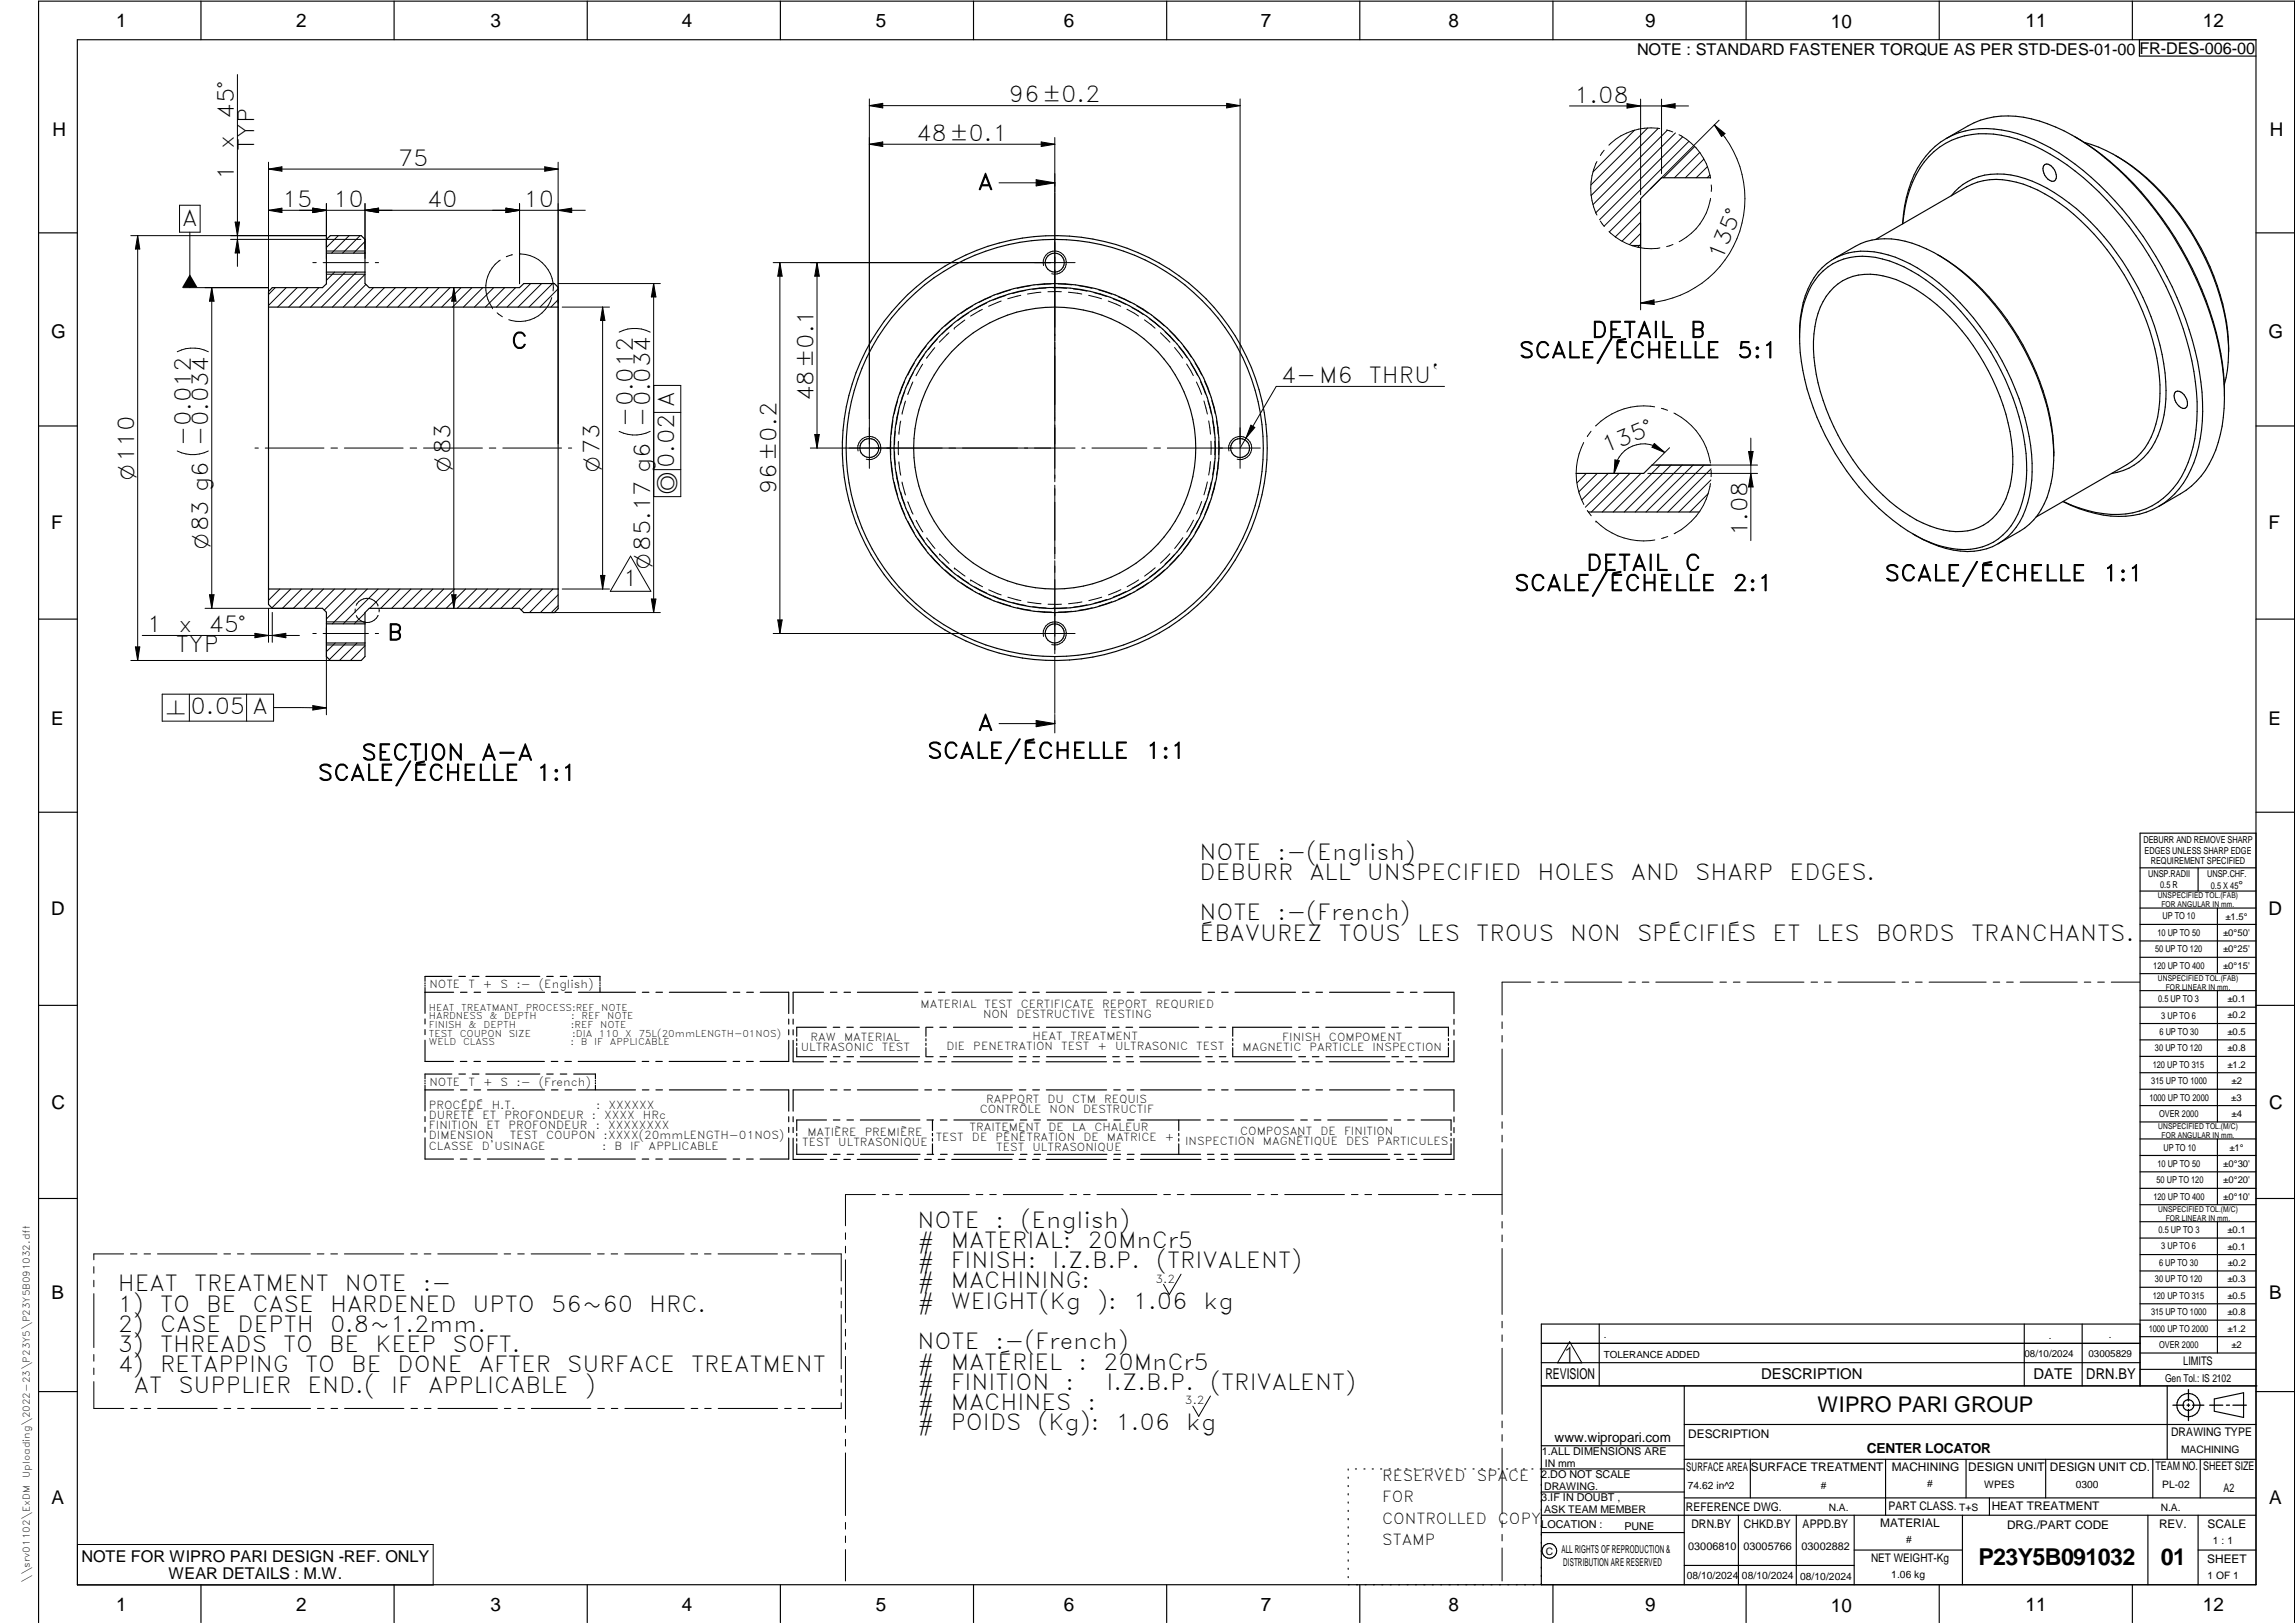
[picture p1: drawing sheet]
<svg xmlns="http://www.w3.org/2000/svg" width="594mm" height="420mm" viewBox="0 0 594 420" stroke-linecap="round" stroke-linejoin="round" font-family="sans-serif">
<defs><g id="words">
<g font-size="6">
<text x="512.1" y="405.2">P23Y5B091032</text>
<text x="559.4" y="405.2">01</text>
</g>
<g font-size="5.7">
<text x="261.1" y="26.5">96±0.2</text>
<text x="407.5" y="26.5">1.08</text>
<text x="60.6" y="30.7" transform="rotate(-90 60.6 30.7)">45°</text>
<text x="60.6" y="38.5" transform="rotate(-90 60.6 38.5)">x</text>
<text x="65.8" y="39.2" transform="rotate(-90 65.8 39.2)">TYP</text>
<text x="237.1" y="36.4">48±0.1</text>
<text x="60.6" y="46.6" transform="rotate(-90 60.6 46.6)">1</text>
<text x="103" y="42.9">75</text>
<text x="73" y="53.6">15</text>
<text x="86.3" y="53.6">10</text>
<text x="110.5" y="53.6">40</text>
<text x="135.5" y="53.6">10</text>
<text x="253.1" y="49.1">A</text>
<text x="47.2" y="58.4">A</text>
<text x="445.8" y="67.7" transform="rotate(-68 445.8 67.7)">135°</text>
<text x="411.9" y="87.4">DETAIL</text>
<text x="437.5" y="87.4">B</text>
<text x="132.3" y="90.2">C</text>
<text x="393.2" y="92.7">SCALE/ÉCHELLE</text>
<text x="449.7" y="92.7">5:1</text>
<text x="331.6" y="99.2">4-M6</text>
<text x="354.3" y="99.2">THRU`</text>
<text x="210.6" y="103.8" transform="rotate(-90 210.6 103.8)">48±0.1</text>
<text x="163.8" y="110.4" transform="rotate(-90 163.8 110.4)">-0.012</text>
<text x="168.3" y="110.4" transform="rotate(-90 168.3 110.4)">-0.034</text>
<text x="49.4" y="115.5" transform="rotate(-90 49.4 115.5)">-0.012</text>
<text x="53.9" y="115.5" transform="rotate(-90 53.9 115.5)">-0.034</text>
<text x="415.7" y="117.4" transform="rotate(-22 415.7 117.4)">135°</text>
<text x="174.5" y="121.2" transform="rotate(-90 174.5 121.2)">0.02 A</text>
<text x="201" y="127.8" transform="rotate(-90 201 127.8)">96±0.2</text>
<text x="452.3" y="138.7" transform="rotate(-90 452.3 138.7)">1.08</text>
<text x="410.6" y="147.7">DETAIL</text>
<text x="436.1" y="147.7">C</text>
<text x="161.2" y="151.8">1</text>
<text x="392" y="153">SCALE/ÉCHELLE</text>
<text x="448.5" y="153">2:1</text>
<text x="487.8" y="150.4">SCALE/ÉCHELLE</text>
<text x="544.4" y="150.4">1:1</text>
<text x="38.1" y="163.7">1</text>
<text x="46.2" y="163.7">x</text>
<text x="54" y="163.7">45°</text>
<text x="100.2" y="165.7">B</text>
<text x="45.5" y="168.9">TYP</text>
<text x="49.4" y="185">0.05 A</text>
<text x="253.1" y="189.1">A</text>
<text x="93.5" y="196.8">SECTION</text>
<text x="124.6" y="196.8">A-A</text>
<text x="240" y="196.3">SCALE/ÉCHELLE</text>
<text x="296.6" y="196.3">1:1</text>
<text x="82.2" y="202.1">SCALE/ÉCHELLE</text>
<text x="138.8" y="202.1">1:1</text>
<text x="310.5" y="222.5">NOTE</text>
<text x="310.5" y="227.8">DEBURR</text>
<text x="330.7" y="222.5">:-(English)</text>
<text x="339" y="227.8">ALL</text>
<text x="353.9" y="227.8">UNSPECIFIED</text>
<text x="398" y="227.8">HOLES</text>
<text x="422.2" y="227.8">AND</text>
<text x="438.8" y="227.8">SHARP</text>
<text x="463.2" y="227.8">EDGES.</text>
<text x="310.5" y="238.3">NOTE</text>
<text x="330.7" y="238.3">:-(French)</text>
<text x="310.5" y="243.5">ÉBAVUREZ</text>
<text x="346.5" y="243.5">TOUS</text>
<text x="366.8" y="243.5">LES</text>
<text x="382.1" y="243.5">TROUS</text>
<text x="406.4" y="243.5">NON</text>
<text x="423.8" y="243.5">SPÉCIFIÉS</text>
<text x="458.9" y="243.5">ET</text>
<text x="470.2" y="243.5">LES</text>
<text x="485.6" y="243.5">BORDS</text>
<text x="510.2" y="243.5">TRANCHANTS.</text>
<text x="237.5" y="317.8">NOTE</text>
<text x="257.7" y="317.8">:</text>
<text x="264.1" y="317.8">(English)</text>
<text x="237.5" y="323">#</text>
<text x="246.1" y="323">MATERIAL:</text>
<text x="281.5" y="323">20MnCr5</text>
<text x="237.5" y="328.3">#</text>
<text x="246.1" y="328.3">FINISH:</text>
<text x="272.4" y="328.3">I.Z.B.P.</text>
<text x="299.3" y="328.3">(TRIVALENT)</text>
<text x="30.5" y="334.3">HEAT</text>
<text x="50.2" y="334.3">TREATMENT</text>
<text x="89.3" y="334.3">NOTE</text>
<text x="109.5" y="334.3">:-</text>
<text x="237.5" y="333.5">#</text>
<text x="246.1" y="333.5">MACHINING:</text>
<text x="30.5" y="339.6">1)</text>
<text x="41.4" y="339.6">TO</text>
<text x="53.4" y="339.6">BE</text>
<text x="65.3" y="339.6">CASE</text>
<text x="85.5" y="339.6">HARDENED</text>
<text x="122.4" y="339.6">UPTO</text>
<text x="142.7" y="339.6">56~60</text>
<text x="168.1" y="339.6">HRC.</text>
<text x="237.5" y="338.8">#</text>
<text x="246.1" y="338.8">WEIGHT(Kg</text>
<text x="284" y="338.8">):</text>
<text x="293.3" y="338.8">1.06</text>
<text x="311.6" y="338.8">kg</text>
<text x="30.5" y="344.8">2)</text>
<text x="41.4" y="344.8">CASE</text>
<text x="61.5" y="344.8">DEPTH</text>
<text x="85.4" y="344.8">0.8~1.2mm.</text>
<text x="30.5" y="350.1">3)</text>
<text x="41.4" y="350.1">THREADS</text>
<text x="73.3" y="350.1">TO</text>
<text x="85.2" y="350.1">BE</text>
<text x="97.2" y="350.1">KEEP</text>
<text x="117.2" y="350.1">SOFT.</text>
<text x="237.5" y="349.3">NOTE</text>
<text x="257.7" y="349.3">:-(French)</text>
<text x="404.3" y="352.8">1</text>
<text x="30.5" y="355.3">4)</text>
<text x="41.4" y="355.3">RETAPPING</text>
<text x="79" y="355.3">TO</text>
<text x="90.9" y="355.3">BE</text>
<text x="102.9" y="355.3">DONE</text>
<text x="123.9" y="355.3">AFTER</text>
<text x="146.9" y="355.3">SURFACE</text>
<text x="178.9" y="355.3">TREATMENT</text>
<text x="237.5" y="354.5">#</text>
<text x="237.5" y="359.8">#</text>
<text x="246.1" y="359.8">FINITION</text>
<text x="246.1" y="354.5">MATÉRIEL</text>
<text x="275.8" y="359.8">:</text>
<text x="279.2" y="354.5">:</text>
<text x="285.6" y="354.5">20MnCr5</text>
<text x="286.4" y="359.8">I.Z.B.P.</text>
<text x="313.3" y="359.8">(TRIVALENT)</text>
<text x="34.7" y="360.6">AT</text>
<text x="46.2" y="360.6">SUPPLIER</text>
<text x="79.6" y="360.6">END.(</text>
<text x="101.2" y="360.6">IF</text>
<text x="110.8" y="360.6">APPLICABLE</text>
<text x="151.3" y="360.6">)</text>
<text x="237.5" y="365">#</text>
<text x="246.1" y="365">MACHINES</text>
<text x="281.5" y="365">:</text>
<text x="237.5" y="370.3">#</text>
<text x="246.1" y="370.3">POIDS</text>
<text x="268.5" y="370.3">(Kg):</text>
<text x="288.8" y="370.3">1.06</text>
<text x="307.1" y="370.3">kg</text>
</g>
<text font-size="5.6" x="470.5" y="365.5">WIPRO PARI GROUP</text>
<g font-size="5.4">
<text x="34.7" y="124.2" transform="rotate(-90 34.7 124.2)">O110</text>
<text x="116.6" y="122.3" transform="rotate(-90 116.6 122.3)">O83</text>
<text x="155.1" y="122.3" transform="rotate(-90 155.1 122.3)">O73</text>
<text x="174.5" y="127.9" transform="rotate(-90 174.5 127.9)">a</text>
<text x="53.9" y="142.2" transform="rotate(-90 53.9 142.2)">O83 g6</text>
<text x="168.3" y="147.2" transform="rotate(-90 168.3 147.2)">O85.17 g6</text>
<text x="43.1" y="185">n</text>
</g>
<g font-size="4.9">
<text x="30" y="6.9">1</text>
<text x="76.7" y="6.9">2</text>
<text x="127" y="6.9">3</text>
<text x="176.5" y="6.9">4</text>
<text x="226.7" y="6.9">5</text>
<text x="275.4" y="6.9">6</text>
<text x="326.4" y="6.9">7</text>
<text x="375" y="6.9">8</text>
<text x="425.8" y="6.9">9</text>
<text x="473.9" y="7.3">10</text>
<text x="524.3" y="6.9">11</text>
<text x="570.2" y="6.9">12</text>
<text x="13.6" y="35.1">H</text>
<text x="587.6" y="35.1">H</text>
<text x="13.2" y="87.5">G</text>
<text x="587.2" y="87.5">G</text>
<text x="13.2" y="137">F</text>
<text x="587.2" y="137">F</text>
<text x="13.2" y="187.6">E</text>
<text x="587.2" y="187.6">E</text>
<text x="13.2" y="237">D</text>
<text x="587.2" y="237">D</text>
<text x="13.4" y="287.1">C</text>
<text x="587.4" y="287.1">C</text>
<text x="13.4" y="336.2">B</text>
<text x="587.4" y="336.2">B</text>
<text x="13.4" y="389.3">A</text>
<text x="587.4" y="389.3">A</text>
<text x="30" y="416.9">1</text>
<text x="76.7" y="416.9">2</text>
<text x="127" y="416.9">3</text>
<text x="176.5" y="416.9">4</text>
<text x="226.7" y="416.9">5</text>
<text x="275.4" y="416.9">6</text>
<text x="326.4" y="416.9">7</text>
<text x="375" y="416.9">8</text>
<text x="425.8" y="416.9">9</text>
<text x="473.9" y="417.3">10</text>
<text x="524.3" y="416.9">11</text>
<text x="570.2" y="416.9">12</text>
</g>
<g font-size="4.2">
<text x="423.7" y="14.3">NOTE : STANDARD FASTENER TORQUE AS PER STD-DES-01-00</text>
<text x="553.8" y="14">FR-DES-006-00</text>
<text x="21.1" y="404.3">NOTE FOR WIPRO PARI DESIGN -REF. ONLY</text>
<text x="43.6" y="408.8">WEAR DETAILS : M.W.</text>
</g>
<g font-size="3.9">
<text x="400" y="357.1">REVISION</text>
<text x="455.9" y="357.1">DESCRIPTION</text>
<text x="526.4" y="357.1">DATE</text>
<text x="540" y="357.1">DRN.BY</text>
<text x="357.8" y="383.3">RESERVED</text>
<text x="382.3" y="383.3">SPACE</text>
<text x="357.8" y="388.9">FOR</text>
<text x="357.8" y="394.5">CONTROLLED</text>
<text x="387.8" y="394.5">COPY</text>
<text x="357.8" y="400">STAMP</text>
</g>
<text font-size="3.6" x="483.2" y="376.1">CENTER LOCATOR</text>
<text font-size="3.5" x="402.4" y="373.3">www.wipropari.com</text>
<g font-size="3.1">
<text x="565.1" y="353.5">LIMITS</text>
<text x="562" y="371.7">DRAWING TYPE</text>
<text x="437" y="372.3">DESCRIPTION</text>
<text x="436.5" y="380.8">SURFACE AREA</text>
<text x="453.3" y="380.8">SURFACE TREATMENT</text>
<text x="489.7" y="380.8">MACHINING</text>
<text x="509.5" y="380.8">DESIGN UNIT</text>
<text x="530.6" y="380.8">DESIGN UNIT CD.</text>
<text x="558" y="380.6">TEAM NO.</text>
<text x="570.3" y="380.7">SHEET SIZE</text>
<text x="575.6" y="386.1">A2</text>
<text x="436.4" y="391.1">REFERENCE DWG.</text>
<text x="437.8" y="395.5">DRN.BY</text>
<text x="451.4" y="395.4">CHKD.BY</text>
<text x="466.6" y="395.5">APPD.BY</text>
<text x="486.7" y="395.4">MATERIAL</text>
<text x="488.9" y="390.9">PART CLASS.</text>
<text x="515.6" y="390.9">HEAT TREATMENT</text>
<text x="519.6" y="395.9">DRG./PART CODE</text>
<text x="558.9" y="395.5">REV.</text>
<text x="571.4" y="395.6">SCALE</text>
<text x="484.3" y="404.2">NET WEIGHT-Kg</text>
<text x="571.4" y="404.7">SHEET</text>
</g>
<text font-size="3" x="579.5" y="230.1">°</text>
<g font-size="2.8">
<text x="111.2" y="255.8">NOTE</text>
<text x="121.3" y="255.8">T</text>
<text x="125" y="255.8">+</text>
<text x="129.6" y="255.8">S</text>
<text x="133.7" y="255.8">:-</text>
<text x="139.5" y="255.8">(English)</text>
<text x="238.3" y="260.9">MATERIAL</text>
<text x="254.5" y="263.5">NON</text>
<text x="254.9" y="260.9">TEST</text>
<text x="263.1" y="263.5">DESTRUCTIVE</text>
<text x="264.2" y="260.9">CERTIFICATE</text>
<text x="285.3" y="260.9">REPORT</text>
<text x="285.6" y="263.5">TESTING</text>
<text x="299.1" y="260.9">REQURIED</text>
<text x="209.8" y="269.4">RAW</text>
<text x="218.5" y="269.4">MATERIAL</text>
<text x="267.3" y="269.3">HEAT</text>
<text x="277.1" y="269.3">TREATMENT</text>
<text x="331.9" y="269.5">FINISH</text>
<text x="344" y="269.5">COMPOMENT</text>
<text x="207.3" y="272">ULTRASONIC</text>
<text x="228.3" y="272">TEST</text>
<text x="245" y="271.9">DIE</text>
<text x="252" y="271.9">PENETRATION</text>
<text x="274.7" y="271.9">TEST</text>
<text x="284.1" y="271.9">+</text>
<text x="288.7" y="271.9">ULTRASONIC</text>
<text x="309.6" y="271.9">TEST</text>
<text x="321.6" y="272.2">MAGNETIC</text>
<text x="339" y="272.2">PARTICLE</text>
<text x="355.3" y="272.2">INSPECTION</text>
<text x="111.2" y="281.1">NOTE</text>
<text x="121.3" y="281.1">T</text>
<text x="125" y="281.1">+</text>
<text x="129.6" y="281.1">S</text>
<text x="133.7" y="281.1">:-</text>
<text x="139.5" y="281.1">(French)</text>
<text x="111" y="287.1">PROCÉDÉ</text>
<text x="127.3" y="287.1">H.T.</text>
<text x="154.3" y="287.1">:</text>
<text x="157.5" y="287.1">XXXXXX</text>
<text x="255.3" y="285.5">RAPPORT</text>
<text x="271.2" y="285.5">DU</text>
<text x="277.5" y="285.5">CTM</text>
<text x="285.8" y="285.5">REQUIS</text>
<text x="111" y="289.7">DURETÉ</text>
<text x="111" y="292.4">FINITION</text>
<text x="124.9" y="289.7">ET</text>
<text x="125.9" y="292.4">ET</text>
<text x="130.6" y="289.7">PROFONDEUR</text>
<text x="131.6" y="292.4">PROFONDEUR</text>
<text x="153.2" y="289.7">:</text>
<text x="154.2" y="292.4">:</text>
<text x="156.4" y="289.7">XXXX</text>
<text x="157.4" y="292.4">XXXXXXXX</text>
<text x="166.4" y="289.7">HRc</text>
<text x="209" y="294">MATIÈRE</text>
<text x="223.8" y="294">PREMIÈRE</text>
<text x="251" y="292.7">TRAITEMENT</text>
<text x="253.6" y="288.1">CONTRÔLE</text>
<text x="271.4" y="292.7">DE</text>
<text x="271.7" y="288.1">NON</text>
<text x="277.5" y="292.7">LA</text>
<text x="280.4" y="288.1">DESTRUCTIF</text>
<text x="283.3" y="292.7">CHALEUR</text>
<text x="321" y="293.8">COMPOSANT</text>
<text x="341.8" y="293.8">DE</text>
<text x="347.9" y="293.8">FINITION</text>
<text x="111" y="295">DIMENSION</text>
<text x="111" y="297.6">CLASSE</text>
<text x="124.7" y="297.6">D'USINAGE</text>
<text x="132" y="295">TEST</text>
<text x="141.3" y="295">COUPON</text>
<text x="155.9" y="297.6">:</text>
<text x="156.3" y="295">:XXXX(20mmLENGTH-01NOS)</text>
<text x="159.1" y="297.6">B</text>
<text x="163.1" y="297.6">IF</text>
<text x="167.9" y="297.6">APPLICABLE</text>
<text x="207.6" y="296.6">TEST</text>
<text x="217" y="296.6">ULTRASONIQUE</text>
<text x="242.2" y="295.3">TEST</text>
<text x="251.6" y="295.3">DE</text>
<text x="257.7" y="295.3">PÉNÉTRATION</text>
<text x="257.9" y="297.9">TEST</text>
<text x="267.3" y="297.9">ULTRASONIQUE</text>
<text x="280.4" y="295.3">DE</text>
<text x="286.5" y="295.3">MATRICE</text>
<text x="301.5" y="295.3">+</text>
<text x="306.8" y="296.4">INSPECTION</text>
<text x="326.9" y="296.4">MAGNÉTIQUE</text>
<text x="348.4" y="296.4">DES</text>
<text x="356.5" y="296.4">PARTICULES</text>
<text x="299.1" y="332.1">3.2</text>
<text x="560.4" y="357.7">Gen Tol.: IS 2102</text>
<text x="306.7" y="363.6">3.2</text>
<text x="399.1" y="376.6">1.ALL DIMENSIONS ARE</text>
<text x="399" y="382.7">2.DO NOT SCALE</text>
<text x="399" y="388.7">3.IF IN DOUBT ,</text>
<text x="399" y="395.4">LOCATION :</text>
<text x="420.5" y="396">PUNE</text>
<text x="404.2" y="402">ALL RIGHTS OF REPRODUCTION &amp;</text>
<text x="437" y="401.2">03006810</text>
<text x="451.3" y="401.2">03005766</text>
<text x="466.3" y="401.2">03002882</text>
<text x="404.7" y="405.4">DISTRIBUTION ARE RESERVED</text>
</g>
<g font-size="2.7">
<text x="564.6" y="376.2">MACHINING</text>
<text x="399.9" y="379.7">IN mm</text>
<text x="399.7" y="385.7">DRAWING.</text>
<text x="436.9" y="385.4">74.62 in^2</text>
<text x="471.4" y="385.5">#</text>
<text x="498.9" y="385">#</text>
<text x="513.6" y="385.3">WPES</text>
<text x="537.3" y="385.1">0300</text>
<text x="559.7" y="385.1">PL-02</text>
<text x="399.7" y="391.8">ASK TEAM MEMBER</text>
<text x="473.4" y="391.2">N.A.</text>
<text x="507.1" y="391.2">T+S</text>
<text x="559.3" y="391.1">N.A.</text>
<text x="493.4" y="399.5">#</text>
<text x="572.8" y="399.7">1 : 1</text>
<text x="400.1" y="402.5">C</text>
<text x="436.6" y="408.7">08/10/2024</text>
<text x="450.9" y="408.8">08/10/2024</text>
<text x="466" y="408.9">08/10/2024</text>
<text x="489.6" y="408.5">1.06 kg</text>
<text x="571.4" y="408.7">1 OF 1</text>
</g>
<g font-size="2.5">
<text x="554.9" y="218.3">DEBURR AND REMOVE SHARP</text>
<text x="555.2" y="221">EDGES UNLESS SHARP EDGE</text>
<text x="556.1" y="227.1">UNSP.RADII</text>
<text x="556.8" y="223.8">REQUIREMENT SPECIFIED</text>
<text x="571.4" y="226.9">UNSP.CHF.</text>
<text x="559.2" y="229.9">0.5 R</text>
<text x="572.3" y="230.1">0.5 X 45</text>
<text x="559.8" y="238">UP TO 10</text>
<text x="576.1" y="238.1">±1.5°</text>
<text x="558.5" y="242.2">10 UP TO 50</text>
<text x="575.5" y="242.3">±0°50'</text>
<text x="557.4" y="250.7">120 UP TO 400</text>
<text x="557.9" y="246.5">50 UP TO 120</text>
<text x="575.5" y="250.7">±0°15'</text>
<text x="575.5" y="246.5">±0°25'</text>
<text x="558.7" y="259.4">0.5 UP TO 3</text>
<text x="559.5" y="263.7">3 UP TO 6</text>
<text x="576.6" y="263.6">±0.2</text>
<text x="576.6" y="259.4">±0.1</text>
<text x="559" y="267.9">6 UP TO 30</text>
<text x="576.6" y="267.9">±0.5</text>
<text x="557.8" y="272.2">30 UP TO 120</text>
<text x="576.6" y="272.2">±0.8</text>
<text x="556.9" y="280.7">315 UP TO 1000</text>
<text x="557.3" y="276.4">120 UP TO 315</text>
<text x="576.6" y="276.4">±1.2</text>
<text x="577.7" y="280.7">±2</text>
<text x="556.4" y="284.9">1000 UP TO 2000</text>
<text x="577.6" y="284.9">±3</text>
<text x="558.9" y="289.2">OVER 2000</text>
<text x="577.7" y="289.3">±4</text>
<text x="560" y="297.9">UP TO 10</text>
<text x="577.1" y="297.9">±1°</text>
<text x="558.5" y="302.1">10 UP TO 50</text>
<text x="575.5" y="302.1">±0°30'</text>
<text x="557.4" y="310.6">120 UP TO 400</text>
<text x="558.2" y="306.3">50 UP TO 120</text>
<text x="575.5" y="310.6">±0°10'</text>
<text x="575.5" y="306.4">±0°20'</text>
<text x="558.8" y="319.2">0.5 UP TO 3</text>
<text x="559.4" y="323.4">3 UP TO 6</text>
<text x="576.6" y="319.2">±0.1</text>
<text x="576.6" y="323.5">±0.1</text>
<text x="558.9" y="327.7">6 UP TO 30</text>
<text x="576.7" y="327.7">±0.2</text>
<text x="557.8" y="332">30 UP TO 120</text>
<text x="576.6" y="332">±0.3</text>
<text x="556.8" y="340.5">315 UP TO 1000</text>
<text x="557.3" y="336.3">120 UP TO 315</text>
<text x="576.6" y="336.3">±0.5</text>
<text x="576.6" y="340.5">±0.8</text>
<text x="415.2" y="346.4">.</text>
<text x="530.3" y="346.5">.</text>
<text x="545.9" y="346.4">.</text>
<text x="556.2" y="344.7">1000 UP TO 2000</text>
<text x="576.6" y="344.7">±1.2</text>
<text x="415.2" y="351.5">TOLERANCE ADDED</text>
<text x="524.1" y="351.3">08/10/2024</text>
<text x="540.6" y="351.4">03005829</text>
<text x="558.9" y="349">OVER 2000</text>
<text x="577.6" y="349">±2</text>
</g>
<g font-size="2.4">
<text x="111" y="261.7">HEAT</text>
<text x="111" y="263.9">HARDNESS</text>
<text x="119.4" y="261.7">TREATMANT</text>
<text x="126.7" y="263.9">&amp;</text>
<text x="130.5" y="263.9">DEPTH</text>
<text x="136.1" y="261.7">PROCESS:REF</text>
<text x="147.8" y="263.9">:</text>
<text x="150.6" y="263.9">REF</text>
<text x="155.6" y="261.7">NOTE</text>
<text x="157.2" y="263.9">NOTE</text>
<text x="111" y="266.1">FINISH</text>
<text x="111" y="268.4">TEST</text>
<text x="119" y="268.4">COUPON</text>
<text x="121.3" y="266.1">&amp;</text>
<text x="125.2" y="266.1">DEPTH</text>
<text x="131.7" y="268.4">SIZE</text>
<text x="147.8" y="266.1">:REF</text>
<text x="148.1" y="268.4">:DIA</text>
<text x="155.1" y="268.4">110</text>
<text x="155.3" y="266.1">NOTE</text>
<text x="161.9" y="268.4">X</text>
<text x="165.3" y="268.4">75L(20mmLENGTH-01NOS)</text>
<text x="111" y="270.6">WELD</text>
<text x="119.9" y="270.6">CLASS</text>
<text x="147.6" y="270.6">:</text>
<text x="150.3" y="270.6">B</text>
<text x="153.8" y="270.6">IF</text>
<text x="157.9" y="270.6">APPLICABLE</text>
<text x="7.7" y="382.7" transform="rotate(-90 7.7 382.7)">Uploading\2022-23\P23Y5\P23Y5B091032.dft</text>
<text x="7.7" y="409.8" transform="rotate(-90 7.7 409.8)">\\srv01102\ExDM</text>
</g>
<g font-size="2.1">
<text x="558.5" y="232.4">UNSPECIFIED TOL.(FAB)</text>
<text x="559.5" y="234.7">FOR ANGULAR IN mm.</text>
<text x="558.6" y="253.9">UNSPECIFIED TOL.(FAB)</text>
<text x="560.7" y="256.3">FOR LINEAR IN mm.</text>
<text x="558.7" y="292.3">UNSPECIFIED TOL.(M/C)</text>
<text x="559.6" y="294.7">FOR ANGULAR IN mm.</text>
<text x="558.7" y="313.7">UNSPECIFIED TOL.(M/C)</text>
<text x="560.6" y="316.1">FOR LINEAR IN mm.</text>
</g>
</g></defs>
<g fill="none" stroke="#000" stroke-width=".3">
<path d="M20 10.3h564v400h-564zM52 .3v10M102 .3v10M152 .3v10M202 .3v10M252 .3v10M302 .3v10M352 .3v10M402 .3v10M452 .3v10M502 .3v10M552 .3v10"/>
<path d="M553.8 10.3v4.2h30.2M503.8 35.9a30.3 30.3 0 0 1 12.3-5.6 32.2 32.2 0 0 1 20.3 4.7 76.3 76.3 0 0 1 25.7 25.5 83.8 83.8 0 0 1 13.7 40.3 36 36 0 0 1-4.9 21 20.6 20.6 0 0 1-6.5 6l-5.6 3.3M503.8 35.9a21.8 21.8 0 0 1 16.4-1.9 49.8 49.8 0 0 1 21.2 11.9 89.7 89.7 0 0 1 28.3 53 41.6 41.6 0 0 1-2.6 22.7 20.6 20.6 0 0 1-8.3 9.5M503.8 35.9a23 23 0 0 0-10.3 15.3l-.5 2.2-.5 4.6M536.9 35.3a76.2 76.2 0 0 1 26.2 26.3 81.9 81.9 0 0 1 12.7 37.8v2.5M539.6 36.9a42.4 42.4 0 0 1 20.2 13.5 66.5 66.5 0 0 1 16.9 36.8 33.8 33.8 0 0 1-.9 12.4M442.8 46h-12.7l-5.4 5.4v12.7M492.5 57.9a29.2 29.2 0 0 1 6.8-17.4 19.9 19.9 0 0 1 18.8-5.5 48 48 0 0 1 23.3 12.8 88.2 88.2 0 0 1 26.9 51 41.3 41.3 0 0 1-2.7 22.8 19.3 19.3 0 0 1-21.1 11.4 33.8 33.8 0 0 1-10.4-3.2M505.1 50.7a15.4 15.4 0 0 1 15.4-5.4 38.5 38.5 0 0 1 18.8 10.4 69.3 69.3 0 0 1 21.1 40.9 29.6 29.6 0 0 1-3.4 19.3 15.1 15.1 0 0 1-10.4 6.7M529.3 42.6a2.21 2.21 0 0 1 2.5 1.4l.3 .6a1.55 1.55 0 0 1-.7 2.3 3.2 3.2 0 0 1-2.3-4.1zM548.3 40.6a61.7 61.7 0 0 1 23.8 28.4 55.6 55.6 0 0 1 4.8 22.1M10 60.3h10"/>
<path d="M69.5 79.5h75M70.5 74.5h13l1-1v-11.5l1-1h8l1 1v11.4l1.1 1.1h38.9l1.1-1.1h7.9l1 1v83.2l-1 1h-7.9l-1.1-1.1h-38.9l-1.1 1.1v11.4l-1 1h-8l-1-1v-11.5l-1-1h-13l-1-1v-81zM84.5 70.4h10M84.5 65.5h10M470.8 71.2a15.6 15.6 0 0 1 16.5-4.1 42.2 42.2 0 0 1 20.3 13.5 67.2 67.2 0 0 1 16.9 36.8 27.9 27.9 0 0 1-3.9 18.7 15 15 0 0 1-15.7 5.8 34.5 34.5 0 0 1-16.7-8.7 68 68 0 0 1-21.9-39.6 31 31 0 0 1 2.6-19.7zM474.6 67l5.6-3.2a18.9 18.9 0 0 1 16.6-.2 52.3 52.3 0 0 1 21.6 18.1 65.1 65.1 0 0 1 13.2 35.3 25.5 25.5 0 0 1-5.1 17.6 27.2 27.2 0 0 1-9.3 6.2M474.7 74.4a14.1 14.1 0 0 1 14.4-2.6 40 40 0 0 1 18.8 13.8 58.4 58.4 0 0 1 13 30.5 25.4 25.4 0 0 1-3.2 15.8 13.3 13.3 0 0 1-14.7 5.3 36 36 0 0 1-17.2-10.6 59.2 59.2 0 0 1-16.2-34.1 25.3 25.3 0 0 1 3.1-15.8zM485.6 62l23.5-13.6a16.8 16.8 0 0 1 12.8-1.2 40.9 40.9 0 0 1 18.5 11.6 68.4 68.4 0 0 1 18.3 36.3 31.3 31.3 0 0 1-2.7 19.6 15.9 15.9 0 0 1-5.4 5.6l-23.6 13.6M501.5 65.9a59.9 59.9 0 0 1 23.4 25.8 58.3 58.3 0 0 1 6.8 25.5M584 60.3h10M465.8 87.3a25.7 25.7 0 0 1 4.8-16.8 15.4 15.4 0 0 1 14.5-5.3 36.7 36.7 0 0 1 18.7 9.7 68.9 68.9 0 0 1 22.1 42.8 30.7 30.7 0 0 1-3.1 17.4 15.6 15.6 0 0 1-5.6 5.7M10 110.3h10"/>
<path d="M563 101.6a1.58 1.58 0 0 1 2.4 .6 3 3 0 0 1 .6 3.2 1.19 1.19 0 0 1-1.9-.2 3.3 3.3 0 0 1-1.1-3.6zM584 110.3h10M411.2 132.5h28.6M442.8 120.4h-15.2l-2.1 2.2h-17.5M495.2 138.3a27.7 27.7 0 0 0 15.8 4.4 14.6 14.6 0 0 0 6.2-1.9M534 129.8a29.3 29.3 0 0 0 19.9 3.3l1.7-.5 3.2-1.5M69.5 152.5h75M10 160.3h10M84.5 166.5h10M84.5 161.5h10M584 160.3h10M10 210.3h10"/>
<path d="M584 215.7h-30v143.1M584 210.3h10M554 224.7h30M554 230.7h30M554 235.1h30M554 239.3h30M569 224.7v6M574 235.1v17M110 254.4v.3M110 255v.3M110 255.7v6.6M110 256.9h7.4"/>
<path d="M117 252.8h-7v1.2M118.8 252.8h1.7M119.2 256.9h1.7M122.3 252.8h1.7M122.7 256.9h1.7M125.8 252.8h13.9M126.2 256.9h14.8M141.5 252.8h1.7M142.7 256.9h1.7M145 252.8h1.7M146.3 256.9h1.6M148.5 252.8h6.8v1.2"/>
<path d="M149.7 256.9h14.8M155.3 254.4v.2M155.3 255v.3M155.3 255.6v1.3M166.3 256.9h1.7M169.8 256.9h1.7M173.3 256.9h14.7M189.8 256.9h1.7M193.3 256.9h1.7M196.8 256.9h7.4v5.5M213.2 256.9h-7.9v5.5M215 256.9h1.7"/>
<path d="M218.5 256.9h1.7M221.9 256.9h15.7M239.4 256.9h1.7M242.9 256.9h1.7M246.4 256.9h15.6M263.8 256.9h1.8M267.3 256.9h1.7M270.8 256.9h15.7M288.3 256.9h1.7M291.8 256.9h1.7M295.3 256.9h15.6M312.7 256.9h1.7"/>
<path d="M316.2 256.9h1.7M319.7 256.9h15.7M337.1 256.9h1.8M340.6 256.9h1.7M344.2 256.9h15.6M361.6 256.9h1.7M365.1 256.9h1.7M368.6 256.9h7.8v5.5M554 243.6h30M554 247.8h30M554 252.1h30M554 256.5h30"/>
<path d="M574 256.5v33.9M10 260.3h10M110 279.7v.3M110 263.8v1.3M110 266.5v1.3M110 269.3v5.5h7.4M117 278h-7v1.3M118.8 278h1.7M119.2 274.8h1.7M122.3 278h1.7M122.7 274.8h1.7M125.8 278h13.9"/>
<path d="M126.1 274.8h14.8M141.5 278h1.7M142.7 274.8h1.7M145 278h1.7M146.2 274.8h1.7M148.5 278h5.6v1.3M149.7 274.8h14.8M154.1 279.7v.2M166.2 274.8h1.7M169.7 274.8h1.7M173.2 274.8h14.8M189.8 274.8h1.7"/>
<path d="M193.2 274.8h1.8M204.2 263.8v1.3M204.2 266.6v1.3M204.2 269.3v5.5h-7.4M205.3 263.8v1.3M205.3 266.6v1.3M205.3 269.3v5.6h7.8M206.2 271.2v2.4h7.7M206.2 268.9v.6M206.2 270.1v.5M213.9 265.9h-7.7v2.4M214.9 274.9h1.7"/>
<path d="M215.7 265.9h1.7M215.7 273.6h1.7M218.4 274.9h1.7M219.2 265.9h1.7M219.2 273.6h1.7M221.9 274.9h15.7M222.7 265.9h15.3M222.7 273.6h15.3M239.3 274.9h1.8M239.7 265.9v2.4M239.7 268.9v.6M239.7 270.1v.5"/>
<path d="M239.7 271.2v2.4M239.8 265.9h1.7M239.8 273.6h1.7M242.9 274.9h1.7M243.3 265.9h1.7M243.3 273.6h1.7M246.4 274.9h15.6M246.8 265.9h15.3M246.8 273.6h15.3M263.8 274.9h1.7M263.9 265.9h1.7M263.9 273.6h1.7"/>
<path d="M267.3 274.9h1.7M267.4 265.9h1.7M267.4 273.6h1.7M270.8 274.9h15.6M270.9 265.9h15.3M270.9 273.6h15.3M288 265.9h1.7M288 273.6h1.7M288.2 274.9h1.7M291.5 265.9h1.7M291.5 273.6h1.7M291.7 274.9h1.7"/>
<path d="M295 265.9h15.3M295 273.6h15.3M295.2 274.9h15.7M312.1 265.9h1.7M312.1 273.6h1.7M312.7 274.9h1.7M315.6 265.9h1.7M315.6 273.6h1.7M316.2 274.9h1.7M319.1 265.9h15.3M319.1 271.2v2.4h15.3M319.1 265.9v2.4"/>
<path d="M319.1 268.9v.6M319.1 270.1v.5M319.7 274.9h15.6M336.2 265.9h1.7M336.2 273.6h1.7M337.1 274.9h1.7M339.7 265.9h1.7M339.7 273.6h1.7M340.6 274.9h1.7M343.2 265.9h15.3M343.2 273.6h15.3M344.1 274.9h15.6"/>
<path d="M360.3 265.9h1.7M360.3 273.6h1.7M361.6 274.9h1.7M363.8 265.9h1.7M363.8 273.6h1.7M365 274.9h1.8M367.3 265.9h7.6v2.3M374.9 268.9v.5M374.9 270v.6M374.9 271.2v2.4h-7.6M376.4 263.9v1.3M376.4 266.6v1.4"/>
<path d="M376.4 269.4v5.5h-7.9M554 260.7h30M554 265h30M554 269.2h30M554 273.5h30M554 277.7h30M584 260.3h10M110 280.3v.3M110 281v6.6M110 289.1v1.3M110 291.8v1.3M110 294.6v5.5h7.4"/>
<path d="M110 282.2h7.4M119.2 282.2h1.7M122.7 282.2h1.7M126.2 282.2h14.8M142.7 282.2h1.7M146.3 282.2h1.6M149.7 282.2h14.8M154.1 280.3v.2M154.1 280.9v1.3M166.3 282.2h1.7M169.8 282.2h1.7M173.3 282.2h14.7"/>
<path d="M189.8 282.2h1.7M193.3 282.2h1.7M196.8 282.2h7.4v5.5M204.2 289.1v1.3M204.2 291.8v1.4M204.2 294.6v5.5h-7.4M205.3 289.1v1.3M205.3 291.8v1.4M205.3 294.6v5.5h7.8M206.2 293.4v.6M206.2 294.8v.6M206.2 296.1v2.7h7.8"/>
<path d="M213.2 282.2h-7.9v5.5M213.9 289.9h-7.7v2.8M215 282.2h1.7M215.7 289.9h1.7M215.8 298.8h1.7M218.5 282.2h1.7M219.2 289.9h1.7M219.3 298.8h1.7M221.9 282.2h15.7M222.7 289.9h15.4M222.8 298.8h15.4M239.4 282.2h1.7"/>
<path d="M239.9 289.9h1.7M240 298.8h1.7M241.4 289.9v2.8M241.4 293.4v.6M241.4 294.8v.6M241.4 296.1v2.7M242.9 282.2h1.7M243.4 289.9h1.7M243.5 298.8h1.7M246.4 282.2h15.6M246.9 289.9h15.4M247 298.8h15.4"/>
<path d="M263.9 282.2h1.7M264.1 289.9h1.7M264.2 298.8h1.6M267.3 282.2h1.8M267.6 289.9h1.7M267.7 298.8h1.7M270.8 282.2h15.7M271.1 289.9h15.4M271.1 298.8h15.4M288.3 282.2h1.7M288.3 289.9h1.7M288.4 298.8h1.7"/>
<path d="M291.8 282.2h1.7M291.8 289.9h1.7M291.8 298.8h1.8M295.3 282.2h15.6M295.3 289.9h15.4M295.4 298.8h15.4M305.1 289.9v2.8M305.1 293.4v.6M305.1 294.8v.6M305.1 296.1v2.7M312.5 289.9h1.7M312.5 298.8h1.7"/>
<path d="M312.7 282.2h1.7M316 289.9h1.7M316.1 298.8h1.6M316.2 282.2h1.7M319.5 289.9h15.4M319.5 298.8h15.4M319.7 282.2h15.7M336.7 289.9h1.7M336.8 298.8h1.6M337.1 282.2h1.8M340.2 289.9h1.7M340.2 298.8h1.8"/>
<path d="M340.6 282.2h1.7M343.7 289.9h15.4M343.7 298.8h15.4M344.2 282.2h15.6M360.9 289.9h1.7M360.9 298.8h1.7M361.6 282.2h1.7M364.4 289.9h1.7M364.4 298.8h1.7M365.1 282.2h1.7M367.9 289.9h7.7v2.8M368.6 282.2h7.8v5.5"/>
<path d="M375.6 293.4v.6M375.6 294.7v.7M375.6 296.1v2.7h-7.7M376.4 289.1v1.3M376.4 291.9v1.3M376.4 294.7v5.4h-7.9M554 282h30M554 286.2h30M554 290.4h30M554 294.9h30M554 299.1h30M574 294.9v17"/>
<path d="M10 310.3h10M119.2 300.1h1.7M122.7 300.1h1.7M126.1 300.1h14.8M142.7 300.1h1.7M146.2 300.1h1.7M149.7 300.1h14.8M166.2 300.1h1.7M169.7 300.1h1.7M173.2 300.1h14.8M189.8 300.1h1.7M193.2 300.1h1.8"/>
<path d="M214.9 300.1h1.7M218.4 300.1h1.7M221.9 300.1h15.7M239.3 300.1h1.8M242.9 300.1h1.7M246.4 300.1h15.6M263.8 300.1h1.7M267.3 300.1h1.7M270.8 300.1h15.6M288.2 300.1h1.7M291.7 300.1h1.7M295.2 300.1h15.7"/>
<path d="M312.7 300.1h1.7M316.2 300.1h1.7M319.7 300.1h15.6M337.1 300.1h1.7M340.6 300.1h1.7M344.1 300.1h15.6M361.6 300.1h1.7M365 300.1h1.8M554 303.4h30M554 307.6h30M554 311.9h30M554 316.3h30"/>
<path d="M574 316.3v34M584 310.3h10M554 320.5h30M554 324.8h30M554 329h30M554 333.2h30M554 337.5h30M399 358.8h185.2M399 352.8h155M399 347.8h155M414 342.8v16M436 358.8v51.5"/>
<path d="M524 342.8v16M539 342.8v16M554 341.8h30M554 346h30M554 350.3h30M554 354.5h30M554 342.8h-155v67.5M561 358.8v19M10 360.3h10M399 374.3h37M436 377.8h148M453.1 377.8v10"/>
<path d="M488.1 377.8v14.5M508.9 377.8v10M529.5 377.8v10M557.3 377.8v10M569.5 377.8v10M573.2 362.2l7.6-1.6v6.3l-7.6-1.6zM584 368.8h-148M584 360.3h10M349 380.3v.3M349 382.4v.3M349 384.6v.3M349 386.7v.3"/>
<path d="M349 388.8v.3M349 391v.3M349 393.1v.3M349 395.3v.3M349 397.4v.3M349 399.5v.3M350.9 380.3h.2M353.1 380.3h.2M355.2 380.3h.3M357.4 380.3h.3M359.6 380.3h.3M361.7 380.3h.3"/>
<path d="M363.9 380.3h.3M366.1 380.3h.3M368.3 380.3h.2M370.4 380.3h.3M372.6 380.3h.3M374.8 380.3h.3M376.9 380.3h.4M379.1 380.3h.3M381.3 380.3h.3M383.4 380.3h.4M385.6 380.3h.3M387.8 380.3h.3"/>
<path d="M390 380.3h.3M392.2 380.3h.3M394.3 380.3h.3M396.5 380.3h.3M398.7 380.3h37.3M399 396.7h37M399 392.3h185M399 386.2h37M436 387.8h148M450 392.3v18M465 392.3v18M480 392.3v18"/>
<path d="M508 392.3v18M515 387.8v4.5M556 392.3v18M569 392.3v18M52 410.3v9.7M102 410.3v9.7M152 410.3v9.7M202 410.3v9.7M252 410.3v9.7M302 410.3v9.7M349 401.7v.3M349 403.8v.4"/>
<path d="M349 406v.3M349 408.1v.3M352 410.3v9.7M402 410.3v9.7M436 405.3h44M452 410.3v9.7M480 401.3h28M502 410.3v9.7M552 410.3v9.7M569 401.3h15M10 420v-419.7h584v419.7"/>
<circle cx="273" cy="68" r="2.46"/>
<circle cx="225" cy="116" r="2.46"/>
<circle cx="273" cy="116" r="42.6"/>
<circle cx="273" cy="116" r="41.6"/>
<circle cx="273" cy="116" r="54"/>
<circle cx="273" cy="116" r="55"/>
<circle cx="273" cy="116" r="36.5"/>
<circle cx="321" cy="116" r="2.46"/>
<circle cx="273" cy="164" r="2.48"/>
<circle cx="566.5" cy="363.7" r="1.39"/>
<circle cx="566.5" cy="363.8" r="3"/>
<circle cx="401.1" cy="401.5" r="1.9"/>
</g>
<g fill="none" stroke="#000" stroke-width=".26">
<path d="M61.5 19.3v49.7M225 25.6v95.6M225 37.3l3.5-.6v1.2zM225 27.3h96M225 37.3h48M225 27.3l3.5-.5v1.1zM269.5 36.7l3.5 .6-3.5 .6zM273 35.6v89.1M317.5 26.8l3.5 .5-3.5 .6zM321 25.6v95.6M406.3 27.4h30.8M415.2 38.9l-.9 1.4"/>
<path d="M421.2 26.8l3.5 .6-3.5 .6zM423.1 33.7l-10.7 10.8M424.7 25.7v24.7M426.5 33.1l-14.7 14.8M429.3 33.2l-17.4 17.4M429.6 33.3a15.5 15.5 0 0 0-13.1 4.3M430.1 27.4l3.5-.6v1.2zM430.1 25.7v19.3M431.4 33.7l1.6 .5M431.6 33.7l-19.2 19.3M433.7 34.4l-20.6 20.7M434.6 34.9a15.5 15.5 0 0 1 8.2 11.2"/>
<path d="M435.6 35.4l-21.5 21.5M437.2 36.6l-22 21.9M438.7 37.9l-8.1 8.1M440 39.5l-6.6 6.5M443.8 32.3a27 27 0 0 1 5.8 29.5 27 27 0 0 1-24.9 16.6M443.8 32.3l2.7 2.3-.9 .7zM445 31.1l-17.8 17.8M46.5 53.1h5.3v7h-5.3zM60.9 57.5h1.1l-.5 3.5zM69.5 43.8l3.5-.6v1.1zM69.5 42v36.4M69.5 54.4l3.5-.5v1.1z"/>
<path d="M69.5 54.4h82M69.5 43.8h75M81 53.9l3.5 .5-3.5 .6zM84.5 52.7v14.2M94.5 54.4l3.5-.5v1.1zM94.5 52.7v14.2M131 53.9l3.5 .5-3.5 .6zM134.5 52.7v20.7M141 43.2l3.5 .6-3.5 .5zM144.5 54.4l3.5-.5v1.1zM144.5 42v72.9M258.6 47.3h14.4"/>
<path d="M268.2 46.5l4.8 .8-4.8 .8zM413.4 41.8a15.7 15.7 0 0 0 0 13.9M414.3 57.2l1 1.4M416.5 59.9a15.3 15.3 0 0 0 13.2 4.3M424.7 57.8v22.4M424.7 51.9l-8.1 8.1M424.7 54.8l-6.6 6.5M424.7 57.6l-4.8 4.8M441.1 41.2l-4.8 4.8M442 43.1l-2.9 2.9M442.6 45.3l-.7 .7M442.8 51.4a15.4 15.4 0 0 1-8.1 11.2"/>
<path d="M443 47.9v1.7M33.9 61h50.5M35.6 61l.6 3.5h-1.2zM35.6 61v110M47.4 74.5h22M49.1 60.1v14.4M54.8 74.5v83M54.8 74.5l.6 3.5h-1.2zM59.7 62h33.7M61.5 62l.5 3.5h-1.1zM71.2 74.5l-1.7 1.7M74.1 74.5l-4.6 4.6"/>
<path d="M76.9 74.5l-5 5M79.7 74.5l-5 5M81 68h.9M82.5 74.5l-5 5M83.6 68h11.8M84.5 71h10M84.5 65h10M86.6 70.4l-2.1 2.2M87.6 61l-3.1 3.1M89.4 70.4l-9 9.1M90.4 61l-4.6 4.5M92.2 70.4l-9 9.1"/>
<path d="M93.2 61l-4.5 4.5M94.5 71l-8.4 8.5M94.5 62.5l-3 3M94.5 65.4l-.1 .1M94.7 73.6l-5.8 5.9M96.7 74.5l-5 5M97.1 68h.9M99.5 74.5l-5 5M102.4 74.5l-5 5M105.2 74.5l-5 5M108 74.5l-5 5M110.8 74.5l-5 5"/>
<path d="M113.7 74.5l-5 5M116.5 74.5l-5 5M117.5 74.5v83M117.5 74.5l.6 3.5h-1.2zM119.3 74.5l-5 5M122.2 74.5l-5.1 5M125 74.5l-5 5M127.5 79.7h.1M127.8 74.5l-5 5M129.5 67.4a8.7 8.7 0 0 0-2.1 12.2M130.6 74.5l-5 5M132.7 66l-1.6 .5"/>
<path d="M133.5 74.5l-5 5M134.4 65.7a8.7 8.7 0 0 1 8.8 9.6M137.4 73.4l-6.1 6.1M140.2 73.4l-6.1 6.1M142.8 77a8.7 8.7 0 0 1-11.1 5.8M143 73.4l-6.1 6.1M144.5 74.8l-4.7 4.7M144.5 77.6l-1.9 1.9M144.5 73.4h26.4M145.5 79.5h12.3M156 79.5l.6 3.5h-1.2zM156 79.5v73"/>
<path d="M169.2 73.4v85.2M169.2 73.4l.6 3.5h-1.2zM200.1 68h78.2M201.9 68v96M201.9 68l.6 3.5h-1.2zM211.5 68v48M211.5 68l.6 3.5h-1.2zM251.7 79.2l-2.9 1.9M255.4 78.4l-3.1 1.7M256.5 76.8l-3.1 1.5M259.2 77.9l-3.3 1.4M260.3 76.5l-3.3 1.2"/>
<path d="M261.6 75.1l-3.4 1.1M264.2 76.5l-3.3 .8M265.5 75.2l-3.4 .8M266.8 74l-3.5 .6M269.4 75.6l-3.4 .5M270.1 68.7a3 3 0 0 1 2.7-3.7 3 3 0 0 1 3.2 3.2 3 3 0 0 1-3.8 2.7M270.8 74.5l-3.5 .4M271.3 75.5h3.4M272.1 73.5l-3.5 .2M272.6 74.5l3.5 .1M273.9 73.5l3.5 .2M276.6 75.6l3.4 .5"/>
<path d="M277.9 74.8l3.4 .6M279.2 74l3.5 .6M281.8 76.5l3.4 .8M283.1 75.7l3.4 1.1M284.4 75.1l3.4 1.1M286.9 77.9l3.2 1.4M288.2 77.4l3.2 1.4M289.5 76.8l3.2 1.5M293 79.6l3 1.8M294.3 79.2l2.9 1.9M422.3 63.5h2.4M424.7 78.4l3.5-.8v1.2z"/>
<path d="M424.7 60.5l-2.9 2.8M424.7 63.3l-.7 .7M433.1 63.3l-1.7 .5M53.9 91.1a9 9 0 0 0-8 0M128.7 81l1.3 1M168.3 86a9 9 0 0 0-8 0M169.2 99.8h7v28.8h-7M234.2 98.7l-1.3 3.3M236.3 98.9l-1.3 3.3M236.4 96.4l-1.5 3.2M236.7 94l-1.7 3.1M238.8 94.3l-1.7 3"/>
<path d="M239.2 91.9l-1.9 3M239.7 89.6l-2 2.9M242 90l-2.1 2.8M242.6 87.8l-2.3 2.7M243.3 85.6l-2.4 2.6M245.7 86.1l-2.5 2.5M246.5 84.2l-2.7 2.3M247 85h.1M247.3 82.2l-2.7 2.2M249.8 82.8l-2.7 2.1M250.7 81l-2.8 2M254.3 80.1l-3.1 1.7"/>
<path d="M291.7 80.1l3 1.7M296.2 82.8l2.8 2.2M297.5 82.5l2.7 2.2M298.7 82.1l2.7 2.3M300.4 86.1l2.4 2.5M301.6 85.9l2.4 2.5M302.8 85.6l2.3 2.6M304 90l2.1 2.7M305.2 89.8l2.1 2.8M306.3 89.6l2.1 2.9M307.2 94.2l1.7 3M308.3 94.1l1.7 3.1"/>
<path d="M309.4 94l1.7 3.1M309.7 98.9l1.4 3.2M310.8 98.8l1.3 3.2M311.8 98.7l1.3 3.3M53.9 116.8a9 9 0 0 1-8 0M66 116h.9M68.7 116h15.2M85.7 116h1.7M89.1 116h15.2M106.2 116h1.7M109.6 116h15.3M126.7 116h1.6"/>
<path d="M130.2 116h15.2M147.1 116h.9M168.3 111.7a9 9 0 0 1-8 0M169.2 106.8h7M209.8 116h68.5M210.9 112.5h1.2l-.6 3.5zM222.1 116.8a3 3 0 0 1 2.6-3.8 3 3 0 0 1 3.3 3.2 3 3 0 0 1-3.8 2.7M230.6 114.3v3.5M230.7 119.6l.4 3.5M231.1 108.9l-.4 3.5M231.6 116.9l.2 3.5M231.8 111.6l-.2 3.5"/>
<path d="M232.4 103.8l-.9 3.3M232.6 114.3v3.4M232.7 106.3l-.7 3.5M232.7 119.5l.5 3.5M233.2 109l-.5 3.4M234.2 101.3l-1.1 3.3M234.4 103.8l-.9 3.4M280 116h.9M282.7 116h14.2M298.7 116h1.7M302.2 116h24.1M311.7 103.8l.8 3.4"/>
<path d="M312.7 103.8l.9 3.3M312.9 109l.4 3.4M313.3 119.5l-.4 3.5M313.5 114.2v3.5M313.7 103.7l.9 3.4M313.9 108.9l.5 3.5M314.4 119.5l-.5 3.5M314.4 114.2v3.5M314.9 108.9l.4 3.5M315.3 119.5l-.4 3.5M315.5 114.2v3.5M318.1 116.8a2.99 2.99 0 0 1 2.7-3.8 2.99 2.99 0 0 1 3.2 3.2 2.99 2.99 0 0 1-3.8 2.7"/>
<path d="M323.8 110.1l1 .6-2.3 2.7zM373.9 100h-43.5l-9.4 16M409.9 114.6a17.3 17.3 0 0 0 .1 16M411.9 111.6l-1 1.4M418 119l1.2 .3-1.4 3.3zM428.2 114.8l2.7 2.3-3.3-1.3zM428.3 105.3a17.4 17.4 0 0 0-15.3 5M430.1 105.7l1.6 .5M430.9 117.1a7.7 7.7 0 0 0-8.3-1.6 7.7 7.7 0 0 0-4.8 7.1M432.2 115.9l-4.5 4.5M433.3 106.9a17.2 17.2 0 0 1 9.5 13M452.6 116.9h1.2l-.6 3.5z"/>
<path d="M453.2 113.4v26.6M169.2 121.6h7M231.5 124.8l.9 3.5M232 122.2l.7 3.4M232.9 130l1.3 3.3M233.2 127.4l1.1 3.3M233.5 124.8l.9 3.3M234.9 132.4l1.6 3.2M235 129.9l1.3 3.2M235 134.9l1.7 3.1M237.1 134.7l1.8 3M237.4 137.2l1.9 2.9"/>
<path d="M237.7 139.5l2 2.9M239.9 139.2l2.1 2.8M273 125.6v19.1M306.2 139.2l-2.1 2.8M307.3 139.4l-2.1 2.8M308.4 139.5l-2 2.8M308.9 134.7l-1.7 3M310 134.8l-1.7 3M311.1 134.9l-1.7 3.1M311.1 129.8l-1.4 3.3M312.1 129.9l-1.3 3.2M312.5 124.8l-.8 3.3"/>
<path d="M313.1 130l-1.2 3.2M313.6 124.8l-.9 3.4M314.6 124.8l-.9 3.4M410.6 122.6l-2.4 2.4M410.9 132.2l1 1.3M413.1 134.9a17.5 17.5 0 0 0 15.3 4.9M413.1 134.9h.1M413.5 122.6l-4.8 4.7M416.1 122.6h5.7M416.3 122.6l-6.9 6.8M419.1 122.6l-8.7 8.7M421.9 122.6l-10 9.9"/>
<path d="M424.8 122.6l-10 9.9M426.5 122.6h28.4M428.7 120.4h26.2M429.8 120.4l-12.2 12.1M431.7 138.9l-1.6 .5M432.6 120.4l-12.2 12.1M435.4 120.4l-12.1 12.1M438.3 120.4l-12.2 12.1M441.1 120.4l-12.2 12.1M442.2 127.8l-4.8 4.7M442.8 125.2a17.2 17.2 0 0 1-9.4 13M442.9 124.2l-8.3 8.3"/>
<path d="M442.9 121.7v1.7M442.9 121.4l-11.1 11.1M453.2 122.6l.6 3.5h-1.2zM54.2 154h1.2l-.6 3.5zM69.5 157.5v8.8M69.6 152.5l-.1 .1M70.5 158.5v7.8M72.4 152.5l-2.9 2.9M75.3 152.5l-4.9 4.9M78.1 152.5l-5 5M80.9 152.5l-5 5h-22.8M83.7 152.5l-5 5"/>
<path d="M86.6 152.5l-5 5M89.4 152.5l-5.5 5.4M91.9 157.6v.9M92.2 152.5l-7.7 7.7M94.5 158.7l-2.8 2.8M95.1 152.5l-9.1 9M97.8 156.6h.1M97.8 156.6a3.1 3.1 0 0 0-2.8-1.7 3.1 3.1 0 0 0-2.8 1.8M97.9 152.5l-9 9M97.9 159.3a3.1 3.1 0 0 1-2.8 1.9 3.1 3.1 0 0 1-2.9-1.9M98.1 157.6v.8M100.7 152.5l-5 5"/>
<path d="M103.5 152.5l-5 5M106.4 152.5l-5 5M109.2 152.5l-5 5M112 152.5l-5 5M114.8 152.5l-5 5M116.9 154h1.2l-.6 3.5zM117.7 152.5l-5 5M120.5 152.5l-5 5M123.4 152.5l-5 5M126.2 152.5l-5 5M129 152.5l-5 5M131.8 152.5l-5 5"/>
<path d="M134.7 152.5l-5 5M137.5 152.5l-5 5M140.3 152.5l-5.4 5.4M140.6 158.6h30.3M143.1 152.5l-6 6.1M144.5 154l-4.6 4.6M144.5 156.8l-1.8 1.8M145.5 152.5h12.3M155.4 149h1.2l-.6 3.5zM163.2 144l5.3 9.1h-10.5zM168.6 155.1h1.2l-.6 3.5zM240.4 141.5l2.2 2.7"/>
<path d="M240.9 143.8l2.4 2.5M243.2 143.4h.1M243.2 143.4l2.5 2.4M243.9 145.5l2.6 2.4M244.6 147.6l2.7 2.2M247.1 147.1h.1M247.1 147.1l2.7 2M247.9 149l2.9 2M248.8 150.9l3 1.9M251.3 150.2l3 1.7M251.3 150.2h.1M252.3 151.9l3.1 1.6"/>
<path d="M253.4 153.6l3.2 1.6M255.9 152.7l3.3 1.3M257.1 154.3l3.3 1.2M258.3 155.8l3.3 1.1M260.9 154.6l3.4 .9M262.1 156l3.5 .8M263.3 157.4l3.5 .6M266 155.9l3.5 .4M267.3 157.1l3.5 .3M268.6 158.2l3.6 .3M271.3 156.4h3.5M273 145.2v24"/>
<path d="M276.1 157.4h-3.5M277.4 158.2l-3.4 .3M280.1 155.8l-3.5 .5M281.4 156.6l-3.5 .6M282.7 157.4l-3.4 .6M285.2 154.6l-3.4 .9M286.5 155.2l-3.3 1M287.8 155.8l-3.3 1.1M290.1 152.7l-3.2 1.3M291.4 153.2l-3.2 1.4M292.7 153.6l-3.2 1.5M294.8 150.1l-3 1.8"/>
<path d="M296 150.5l-3 1.8M297.3 150.9l-3 1.8M299 147l-2.7 2.1M300.3 147.3l-2.8 2.2M301.4 147.5l-2.7 2.3M302.8 143.3l-2.4 2.5M304 143.6l-2.4 2.4M305.2 143.7l-2.4 2.6M33.9 171h54.5M35 167.5h1.2l-.6 3.5zM36.8 164.5h40.7M42 179.7h28.8v7h-28.8z"/>
<path d="M49 179.7v7M63.8 179.7v7M66 164l3.5 .5-3.5 .6zM70.5 164.5l3.5-.5v1.1zM81 164h.9M83.6 164h11.8M84.5 162.6v22.4M84.5 167h10M84.5 161h10M86.8 166.5l-2.3 2.2M89.6 166.5l-4.3 4.3M92.4 166.5l-4.5 4.5"/>
<path d="M94.5 167.2l-3.8 3.8M97.1 164h.9M200.1 164h78.2M201.3 160.5h1.2l-.6 3.5zM270.1 164.8a3 3 0 0 1 2.7-3.8 3 3 0 0 1 3.2 3.2 3 3 0 0 1-3.8 2.7M273 170v14.7M70.8 183.2l13.7 .1M81 182.7l3.5 .6-3.5 .5zM258.6 187.3h14.4M268.2 186.5l4.8 .8-4.8 .8zM273 185v4.7M396.2 254.3h-7.4v8.5"/>
<path d="M398.1 254.3h1.6M401.5 254.3h1.8M405 254.3h14.8M421.6 254.3h1.7M425.1 254.3h1.7M428.6 254.3h14.8M445.2 254.3h1.7M448.7 254.3h1.7M452.2 254.3h14.8M468.8 254.3h1.7M472.3 254.3h1.7M475.8 254.3h14.8"/>
<path d="M492.4 254.3h1.7M495.8 254.3h1.8M499.4 254.3h14.7M516 254.3h1.6M519.4 254.3h1.8M522.9 254.3h14.8M539.5 254.3h1.7M543 254.3h1.7M546.5 254.3h7.4M388.8 264.5v1.8M388.8 268.1v1.6M388.8 271.6v17"/>
<path d="M388.8 290.4v1.7M388.8 293.9v1.7M388.8 297.4v17M218.9 319.2v1.6M226.6 309.2h-7.7v8.1M228.4 309.2h1.7M231.9 309.2h1.7M235.4 309.2h15.5M252.7 309.2h1.7M256.2 309.2h1.7M259.7 309.2h15.5M277 309.2h1.7"/>
<path d="M280.5 309.2h1.7M284 309.2h15.5M301.2 309.2h1.8M304.8 309.2h1.7M308.3 309.2h15.5M325.5 309.2h1.7M329.1 309.2h1.6M332.6 309.2h15.4M349.8 309.2h1.7M353.3 309.2h1.7M356.8 309.2h15.5M374.1 309.2h1.7"/>
<path d="M377.6 309.2h1.7M381.1 309.2h7.7M388.8 316.2v1.7M388.8 319.7v1.7M24.3 327.9v1.7M24.3 331.4v1.7M24.3 334.9v14M32 324.6h-7.7v1.5M33.8 324.6h1.7M37.3 324.6h1.7M40.8 324.6h15.4M57.9 324.6h1.8"/>
<path d="M61.5 324.6h1.7M65 324.6h15.3M82.1 324.6h1.8M85.6 324.6h1.8M89.1 324.6h15.4M106.3 324.6h1.7M109.8 324.6h1.7M113.3 324.6h15.4M130.5 324.6h1.7M134 324.6h1.7M137.5 324.6h15.4M154.7 324.6h1.7"/>
<path d="M158.2 324.6h1.7M161.7 324.6h15.4M178.9 324.6h1.7M182.4 324.6h1.7M185.9 324.6h15.3M203.1 324.6h1.7M206.5 324.6h1.8M210.1 324.6h7.7v7M217.8 333.4v1.7M217.8 336.9v1.7M218.9 322.6v1.8M218.9 326.1v16.2"/>
<path d="M305.7 329.9l-3 5.2-1.5-2.6M388.8 323.2v17.1M24.3 357.7v6.9h7.7M24.3 350.6v1.8M24.3 354.2v1.7M217.8 340.4v13.9M217.8 356.1v1.7M217.8 359.6v1.7M218.9 344.1v1.8M218.9 347.6v1.7M218.9 351.2v16.1M388.8 342.1v1.6"/>
<path d="M388.8 345.6v1.7M388.8 349v17.1M406.3 347.3l3.2 5.5h-6.3zM33.8 364.6h1.7M37.3 364.6h1.7M40.8 364.6h15.4M58 364.6h1.7M61.5 364.6h1.7M65 364.6h15.4M82.2 364.6h1.7M85.7 364.6h1.7M89.2 364.6h15.4"/>
<path d="M106.4 364.6h1.7M109.8 364.6h1.8M113.4 364.6h15.4M130.5 364.6h1.7M134.1 364.6h1.7M137.5 364.6h15.4M154.7 364.6h1.8M158.2 364.6h1.7M161.7 364.6h15.4M178.9 364.6h1.7M182.4 364.6h1.7M185.9 364.6h15.4"/>
<path d="M203.1 364.6h1.7M206.6 364.6h1.7M217.8 363.1v1.5h-7.7M218.9 369.1v1.7M218.9 372.6v1.8M218.9 376.1v16.2M313.3 361.4l-3 5.2-1.5-2.6M388.8 367.9v1.7M388.8 371.4v1.7M388.8 374.9v17M20.1 399.8h92v10.5h-92zM218.9 394.1v1.8"/>
<path d="M218.9 397.6v1.7M388.8 393.7v1.7M388.8 397.2v1.7M218.9 401.2v8.1M388.8 400.7v8.6"/>
</g>
<path d="M566.5 359.7v3M562.5 363.8h2.9M566.1 363.8h.7M566.5 363.4v.7M566.5 364.9v2.8M567.6 363.8h2.9M572 363.8h3.4M576.3 363.8h.8M578 363.8h3.5" fill="none" stroke="#000" stroke-width=".34"/>
<g fill="#000">
<path d="M225 37.3l3.5-.6v1.2zM225 27.3l3.5-.5v1.1zM269.5 36.7l3.5 .6-3.5 .6zM317.5 26.8l3.5 .5-3.5 .6zM421.2 26.8l3.5 .6-3.5 .6zM430.1 27.4l3.5-.6v1.2zM443.8 32.3l2.7 2.3-.9 .7zM60.9 57.5h1.1l-.5 3.5zM69.5 54.4l3.5-.5v1.1zM69.5 43.8l3.5-.6v1.1zM81 53.9l3.5 .5-3.5 .6zM94.5 54.4l3.5-.5v1.1z"/>
<path d="M131 53.9l3.5 .5-3.5 .6zM141 43.2l3.5 .6-3.5 .5zM144.5 54.4l3.5-.5v1.1zM268.2 46.5l4.8 .8-4.8 .8zM35.6 61l.6 3.5h-1.2zM49.1 71l2.1 3.5h-4.1zM54.8 74.5l.6 3.5h-1.2zM61.5 62l.5 3.5h-1.1zM117.5 74.5l.6 3.5h-1.2zM169.2 73.4l.6 3.5h-1.2zM201.9 68l.6 3.5h-1.2zM211.5 68l.6 3.5h-1.2z"/>
<path d="M424.7 78.4l3.5-.8v1.2zM156 79.5l.6 3.5h-1.2zM210.9 112.5h1.2l-.6 3.5zM323.8 110.1l1 .6-2.3 2.7zM418 119l1.2 .3-1.4 3.3zM428.2 114.8l2.7 2.3-3.3-1.3zM452.6 116.9h1.2l-.6 3.5zM453.2 122.6l.6 3.5h-1.2zM54.2 154h1.2l-.6 3.5zM116.9 154h1.2l-.6 3.5zM155.4 149h1.2l-.6 3.5zM168.6 155.1h1.2l-.6 3.5z"/>
<path d="M35 167.5h1.2l-.6 3.5zM66 164l3.5 .5-3.5 .6zM70.5 164.5l3.5-.5v1.1zM201.3 160.5h1.2l-.6 3.5zM81 182.7l3.5 .6-3.5 .5zM268.2 186.5l4.8 .8-4.8 .8z"/>
</g>
<use href="#words"/>
</svg>
